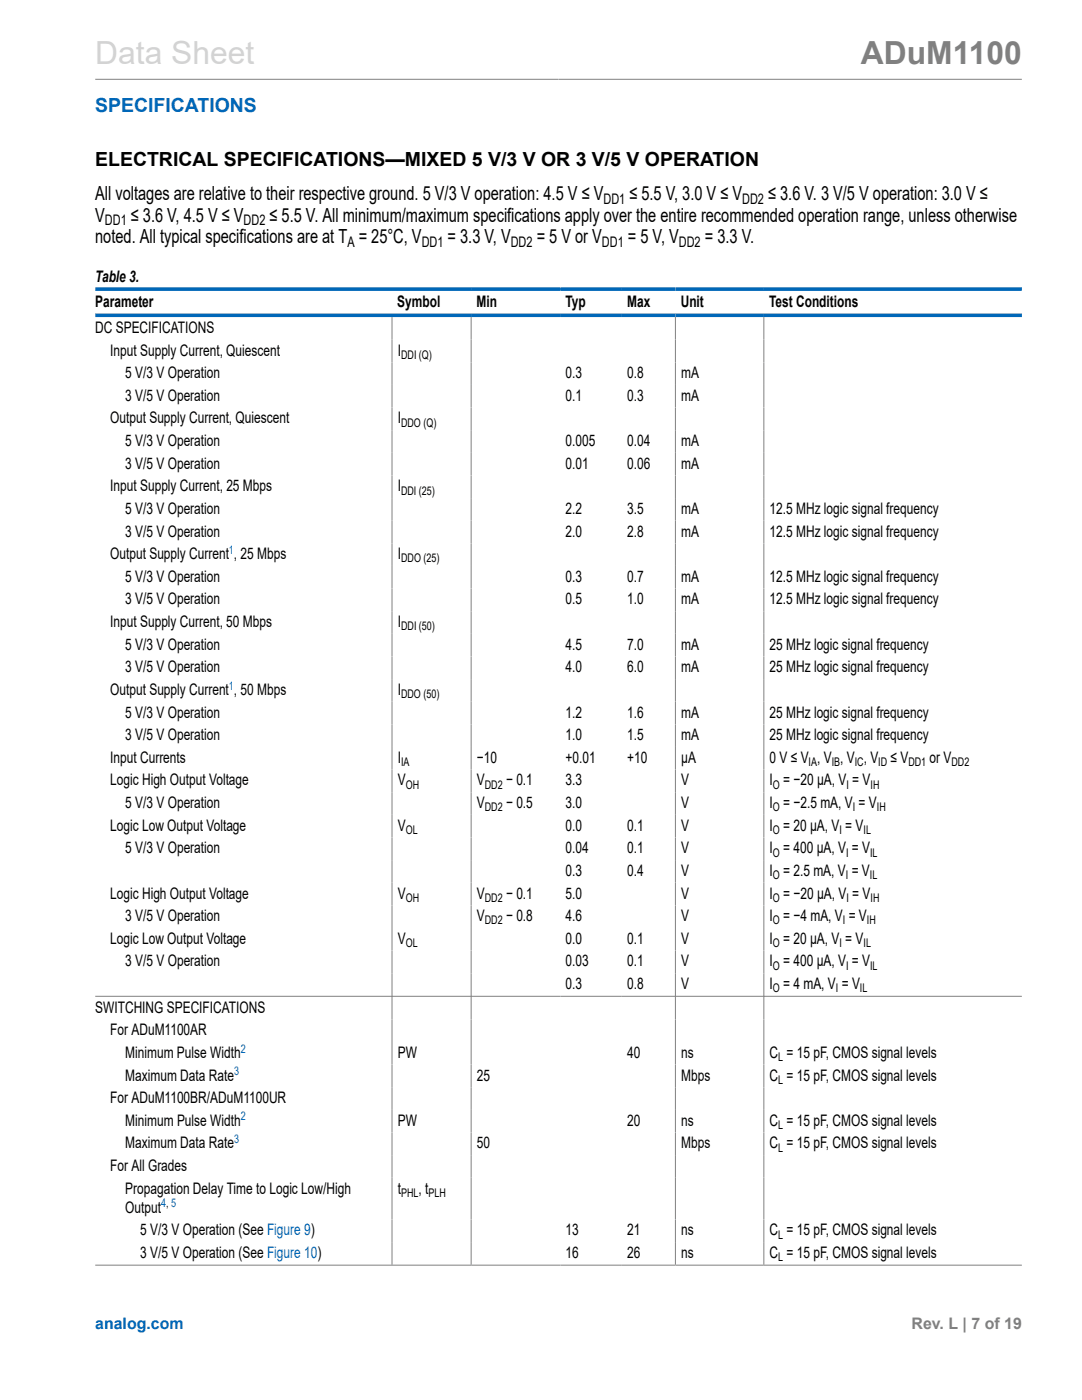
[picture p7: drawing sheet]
<svg xmlns="http://www.w3.org/2000/svg" width="216mm" height="279mm" viewBox="0 0 216 279" stroke-linecap="round" stroke-linejoin="round" font-family="sans-serif">
<defs><g id="words">
<text font-size="6.3" fill="#d3d3d3" x="19" y="12.7">Data Sheet</text>
<text font-size="6.3" fill="#808080" x="171.8" y="12.7">ADuM1100</text>
<text font-size="3.9" fill="#0067b8" x="19" y="22.3">SPECIFICATIONS</text>
<g font-size="3.9">
<text x="19" y="33.2">ELECTRICAL SPECIFICATIONS—MIXED 5 V/3 V OR 3 V/5 V OPERATION</text>
<text x="19" y="40">All voltages are relative to their respective ground. 5 V/3 V operation: 4.5 V ≤ V</text>
<text x="125.6" y="40">≤ 5.5 V, 3.0 V ≤ V</text>
<text x="153.3" y="40">≤ 3.6 V. 3 V/5 V operation: 3.0 V ≤</text>
<text x="19" y="44.2">V</text>
<text x="26.1" y="44.2">≤ 3.6 V, 4.5 V ≤ V</text>
<text x="53.8" y="44.2">≤ 5.5 V. All minimum/maximum specifications apply over the entire recommended operation range, unless otherwise</text>
<text x="19" y="48.5">noted. All typical specifications are at T = 25°C, V</text>
<text x="89.3" y="48.5">= 3.3 V, V</text>
<text x="107.1" y="48.5">= 5 V or V</text>
<text x="125.3" y="48.5">= 5 V, V</text>
<text x="140.6" y="48.5">= 3.3 V.</text>
</g>
<g font-size="3.2">
<text x="19" y="56.4">Table 3.</text>
<text x="19" y="61.2">Parameter</text>
<text x="79.3" y="61.2">Symbol</text>
<text x="95.1" y="61.2">Min</text>
<text x="112.9" y="61.2">Typ</text>
<text x="125.1" y="61.2">Max</text>
<text x="135.8" y="61.2">Unit</text>
<text x="153.5" y="61.2">Test Conditions</text>
<text x="19" y="66.5">DC SPECIFICATIONS</text>
<text x="22" y="71">Input Supply Current, Quiescent</text>
<text x="79.4" y="71">I</text>
<text x="25" y="75.5">5 V/3 V Operation</text>
<text x="112.9" y="75.5">0.3</text>
<text x="125.1" y="75.5">0.8</text>
<text x="135.9" y="75.5">mA</text>
<text x="25" y="80">3 V/5 V Operation</text>
<text x="112.9" y="80">0.1</text>
<text x="125.1" y="80">0.3</text>
<text x="135.9" y="80">mA</text>
<text x="22" y="84.5">Output Supply Current, Quiescent</text>
<text x="25" y="89">5 V/3 V Operation</text>
<text x="79.4" y="84.5">I</text>
<text x="112.9" y="89">0.005</text>
<text x="125.1" y="89">0.04</text>
<text x="135.9" y="89">mA</text>
<text x="25" y="93.5">3 V/5 V Operation</text>
<text x="112.9" y="93.5">0.01</text>
<text x="125.1" y="93.5">0.06</text>
<text x="135.9" y="93.5">mA</text>
<text x="22" y="98.1">Input Supply Current, 25 Mbps</text>
<text x="79.4" y="98.1">I</text>
<text x="25" y="102.6">5 V/3 V Operation</text>
<text x="25" y="107.1">3 V/5 V Operation</text>
<text x="112.9" y="102.6">2.2</text>
<text x="112.9" y="107.1">2.0</text>
<text x="125.1" y="102.6">3.5</text>
<text x="125.1" y="107.1">2.8</text>
<text x="135.9" y="102.6">mA</text>
<text x="135.9" y="107.1">mA</text>
<text x="153.6" y="102.6">12.5 MHz logic signal frequency</text>
<text x="153.6" y="107.1">12.5 MHz logic signal frequency</text>
<text x="22" y="111.6">Output Supply Current , 25 Mbps</text>
<text x="79.4" y="111.6">I</text>
<text x="25" y="116.1">5 V/3 V Operation</text>
<text x="112.9" y="116.1">0.3</text>
<text x="125.1" y="116.1">0.7</text>
<text x="135.9" y="116.1">mA</text>
<text x="153.6" y="116.1">12.5 MHz logic signal frequency</text>
<text x="22" y="125.2">Input Supply Current, 50 Mbps</text>
<text x="25" y="120.6">3 V/5 V Operation</text>
<text x="79.4" y="125.2">I</text>
<text x="112.9" y="120.6">0.5</text>
<text x="125.1" y="120.6">1.0</text>
<text x="135.9" y="120.6">mA</text>
<text x="153.6" y="120.6">12.5 MHz logic signal frequency</text>
<text x="25" y="129.7">5 V/3 V Operation</text>
<text x="112.9" y="129.7">4.5</text>
<text x="125.1" y="129.7">7.0</text>
<text x="135.9" y="129.7">mA</text>
<text x="153.6" y="129.7">25 MHz logic signal frequency</text>
<text x="25" y="134.2">3 V/5 V Operation</text>
<text x="112.9" y="134.2">4.0</text>
<text x="125.1" y="134.2">6.0</text>
<text x="135.9" y="134.2">mA</text>
<text x="153.6" y="134.2">25 MHz logic signal frequency</text>
<text x="22" y="138.7">Output Supply Current , 50 Mbps</text>
<text x="25" y="143.2">5 V/3 V Operation</text>
<text x="79.4" y="138.7">I</text>
<text x="112.9" y="143.2">1.2</text>
<text x="125.1" y="143.2">1.6</text>
<text x="135.9" y="143.2">mA</text>
<text x="153.6" y="143.2">25 MHz logic signal frequency</text>
<text x="25" y="147.7">3 V/5 V Operation</text>
<text x="112.9" y="147.7">1.0</text>
<text x="125.1" y="147.7">1.5</text>
<text x="135.9" y="147.7">mA</text>
<text x="153.6" y="147.7">25 MHz logic signal frequency</text>
<text x="22" y="152.2">Input Currents</text>
<text x="79.4" y="152.2">I</text>
<text x="95.2" y="152.2">−10</text>
<text x="112.9" y="152.2">+0.01</text>
<text x="125.1" y="152.2">+10</text>
<text x="135.9" y="152.2">μA</text>
<text x="153.6" y="152.2">0 V ≤ V , V , V , V</text>
<text x="177.7" y="152.2">≤ V</text>
<text x="185.5" y="152.2">or V</text>
<text x="22" y="156.8">Logic High Output Voltage</text>
<text x="25" y="161.3">5 V/3 V Operation</text>
<text x="79.4" y="156.8">V</text>
<text x="95.2" y="156.8">V</text>
<text x="95.2" y="161.3">V</text>
<text x="101" y="161.3">− 0.5</text>
<text x="101" y="156.8">− 0.1</text>
<text x="112.9" y="161.3">3.0</text>
<text x="112.9" y="156.8">3.3</text>
<text x="135.9" y="161.3">V</text>
<text x="135.9" y="156.8">V</text>
<text x="153.6" y="161.3">I = −2.5 mA, V = V</text>
<text x="153.6" y="156.8">I = −20 μA, V = V</text>
<text x="22" y="165.8">Logic Low Output Voltage</text>
<text x="79.4" y="165.8">V</text>
<text x="112.9" y="165.8">0.0</text>
<text x="125.1" y="165.8">0.1</text>
<text x="135.9" y="165.8">V</text>
<text x="153.6" y="165.8">I = 20 μA, V = V</text>
<text x="25" y="170.3">5 V/3 V Operation</text>
<text x="112.9" y="170.3">0.04</text>
<text x="125.1" y="170.3">0.1</text>
<text x="135.9" y="170.3">V</text>
<text x="153.6" y="170.3">I = 400 μA, V = V</text>
<text x="22" y="179.3">Logic High Output Voltage</text>
<text x="79.4" y="179.3">V</text>
<text x="95.2" y="179.3">V</text>
<text x="101" y="179.3">− 0.1</text>
<text x="112.9" y="174.8">0.3</text>
<text x="112.9" y="179.3">5.0</text>
<text x="125.1" y="174.8">0.4</text>
<text x="135.9" y="174.8">V</text>
<text x="135.9" y="179.3">V</text>
<text x="153.6" y="174.8">I = 2.5 mA, V = V</text>
<text x="153.6" y="179.3">I = −20 μA, V = V</text>
<text x="25" y="183.9">3 V/5 V Operation</text>
<text x="95.2" y="183.9">V</text>
<text x="101" y="183.9">− 0.8</text>
<text x="112.9" y="183.9">4.6</text>
<text x="135.9" y="183.9">V</text>
<text x="153.6" y="183.9">I = −4 mA, V = V</text>
<text x="22" y="188.4">Logic Low Output Voltage</text>
<text x="79.4" y="188.4">V</text>
<text x="112.9" y="188.4">0.0</text>
<text x="125.1" y="188.4">0.1</text>
<text x="135.9" y="188.4">V</text>
<text x="153.6" y="188.4">I = 20 μA, V = V</text>
<text x="25" y="192.9">3 V/5 V Operation</text>
<text x="112.9" y="197.4">0.3</text>
<text x="112.9" y="192.9">0.03</text>
<text x="125.1" y="197.4">0.8</text>
<text x="125.1" y="192.9">0.1</text>
<text x="135.9" y="197.4">V</text>
<text x="135.9" y="192.9">V</text>
<text x="153.6" y="197.4">I = 4 mA, V = V</text>
<text x="153.6" y="192.9">I = 400 μA, V = V</text>
<text x="19" y="202.1">SWITCHING SPECIFICATIONS</text>
<text x="22" y="206.6">For ADuM1100AR</text>
<text x="25" y="211.1">Minimum Pulse Width</text>
<text x="25" y="215.6">Maximum Data Rate</text>
<text x="79.4" y="211.1">PW</text>
<text x="95.2" y="215.6">25</text>
<text x="125.1" y="211.1">40</text>
<text x="135.9" y="215.6">Mbps</text>
<text x="135.9" y="211.1">ns</text>
<text x="153.6" y="215.6">C = 15 pF, CMOS signal levels</text>
<text x="153.6" y="211.1">C = 15 pF, CMOS signal levels</text>
<text x="22" y="220.2">For ADuM1100BR/ADuM1100UR</text>
<text x="25" y="224.7">Minimum Pulse Width</text>
<text x="79.4" y="224.7">PW</text>
<text x="125.1" y="224.7">20</text>
<text x="135.9" y="224.7">ns</text>
<text x="153.6" y="224.7">C = 15 pF, CMOS signal levels</text>
<text x="22" y="233.7">For All Grades</text>
<text x="25" y="229.2">Maximum Data Rate</text>
<text x="95.2" y="229.2">50</text>
<text x="135.9" y="229.2">Mbps</text>
<text x="153.6" y="229.2">C = 15 pF, CMOS signal levels</text>
<text x="25" y="238.2">Propagation Delay Time to Logic Low/High</text>
<text x="79.4" y="238.2">t</text>
<text x="83.5" y="238.2">, t</text>
<text x="25" y="242">Output</text>
<text x="28" y="246.5">5 V/3 V Operation (See Figure 9)</text>
<text x="28" y="251.1">3 V/5 V Operation (See Figure 10)</text>
<text x="112.9" y="246.5">13</text>
<text x="112.9" y="251.1">16</text>
<text x="125.1" y="246.5">21</text>
<text x="125.1" y="251.1">26</text>
<text x="135.9" y="246.5">ns</text>
<text x="135.9" y="251.1">ns</text>
<text x="153.6" y="246.5">C = 15 pF, CMOS signal levels</text>
<text x="153.6" y="251.1">C = 15 pF, CMOS signal levels</text>
</g>
<text font-size="3.2" fill="#0067b8" x="19" y="265.3">analog.com</text>
<text font-size="3.2" fill="#808080" x="181.9" y="265.3">Rev. L | 7 of 19</text>
<g font-size="2.9">
<text x="120.4" y="40.8">DD1</text>
<text x="148.1" y="40.8">DD2</text>
<text x="20.9" y="45">DD1</text>
<text x="48.6" y="45">DD2</text>
<text x="69.3" y="49.2">A</text>
<text x="84.1" y="49.2">DD1</text>
<text x="101.9" y="49.2">DD2</text>
<text x="120.1" y="49.2">DD1</text>
<text x="135.5" y="49.2">DD2</text>
</g>
<g font-size="2.4">
<text x="80" y="71.6">DDI (Q)</text>
<text x="80" y="85.1">DDO (Q)</text>
<text x="80" y="98.7">DDI (25)</text>
<text x="80" y="112.2">DDO (25)</text>
<text x="80" y="125.8">DDI (50)</text>
<text x="80" y="139.3">DDO (50)</text>
<text x="80" y="152.9">IA</text>
<text x="161.4" y="152.9">IA</text>
<text x="166" y="152.9">IB</text>
<text x="170.6" y="152.9">IC</text>
<text x="175.3" y="152.9">ID</text>
<text x="181.3" y="152.9">DD1</text>
<text x="189.9" y="152.9">DD2</text>
<text x="81" y="157.4">OH</text>
<text x="96.7" y="161.9">DD2</text>
<text x="96.7" y="157.4">DD2</text>
<text x="154.2" y="157.4">O</text>
<text x="154.2" y="161.9">O</text>
<text x="168.9" y="157.4">I</text>
<text x="170.2" y="161.9">I</text>
<text x="173.7" y="157.4">IH</text>
<text x="175" y="161.9">IH</text>
<text x="81" y="166.4">OL</text>
<text x="154.2" y="166.4">O</text>
<text x="167.5" y="166.4">I</text>
<text x="172.3" y="166.4">IL</text>
<text x="154.2" y="170.9">O</text>
<text x="168.8" y="170.9">I</text>
<text x="173.6" y="170.9">IL</text>
<text x="81" y="180">OH</text>
<text x="96.7" y="180">DD2</text>
<text x="154.2" y="175.5">O</text>
<text x="154.2" y="180">O</text>
<text x="168.8" y="175.5">I</text>
<text x="168.9" y="180">I</text>
<text x="173.6" y="175.5">IL</text>
<text x="173.7" y="180">IH</text>
<text x="96.7" y="184.5">DD2</text>
<text x="154.2" y="184.5">O</text>
<text x="168.2" y="184.5">I</text>
<text x="173" y="184.5">IH</text>
<text x="81" y="189">OL</text>
<text x="154.2" y="189">O</text>
<text x="167.5" y="189">I</text>
<text x="172.3" y="189">IL</text>
<text x="154.2" y="193.5">O</text>
<text x="168.8" y="193.5">I</text>
<text x="173.6" y="193.5">IL</text>
<text x="154.2" y="198">O</text>
<text x="166.8" y="198">I</text>
<text x="171.6" y="198">IL</text>
<text x="155.3" y="211.8">L</text>
<text x="155.3" y="216.3">L</text>
<text x="155.3" y="225.3">L</text>
<text x="155.3" y="229.8">L</text>
<text x="80" y="238.9">PHL</text>
<text x="85.5" y="238.9">PLH</text>
<text x="155.3" y="251.7">L</text>
<text x="155.3" y="247.2">L</text>
</g>
<g font-size="2.4" fill="#0067b8">
<text x="45.7" y="110.5">1</text>
<text x="45.7" y="137.6">1</text>
<text x="46.7" y="214.6">3</text>
<text x="48" y="210.1">2</text>
<text x="48" y="223.6">2</text>
<text x="46.7" y="228.1">3</text>
<text x="32.1" y="241">4, 5</text>
</g>
</g></defs>
<path d="M19 15.8h184.9M78.2 63.3v189.1M94 63.3v189.1M134.8 63.3v189.1M152.4 63.3v189.1M19 198.8h184.9M19 252.5h184.9" fill="none" stroke="#808080" stroke-width=".2"/>
<path d="M19 57.7h184.9M19 62.9h184.9" fill="none" stroke="#0067b8" stroke-width=".71"/>
<use href="#words"/>
</svg>
